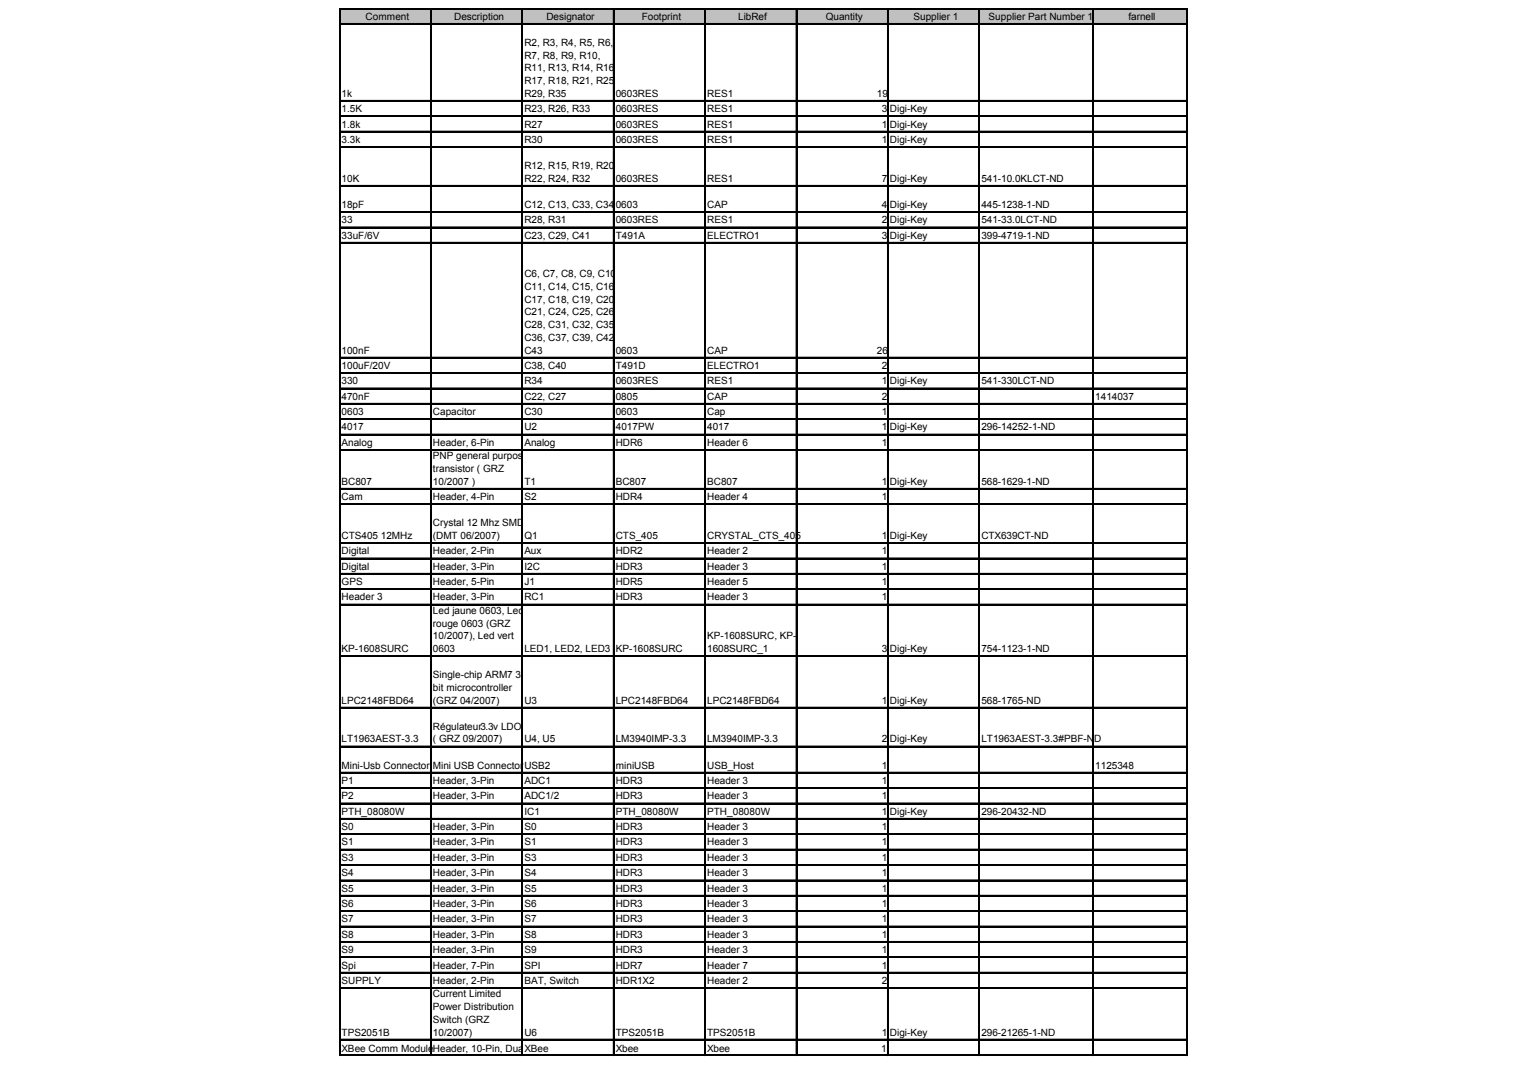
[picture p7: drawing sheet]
<svg xmlns="http://www.w3.org/2000/svg" width="297mm" height="210mm" viewBox="0 0 297 210" stroke-linecap="round" stroke-linejoin="round" font-family="sans-serif">
<defs><g id="words">
<g font-size="1.9">
<text x="71" y="3.8">Comment</text>
<text x="88.2" y="3.8">Description</text>
<text x="106.1" y="3.8">Designator</text>
<text x="124.7" y="3.8">Footprint</text>
<text x="143.4" y="3.8">LibRef</text>
<text x="160.4" y="3.8">Quantity</text>
<text x="177.5" y="3.8">Supplier 1</text>
<text x="192.1" y="3.8">Supplier Part Number 1</text>
<text x="219.2" y="3.8">farnell</text>
<text x="101.9" y="8.9">R2, R3, R4, R5, R6,</text>
<text x="101.9" y="11.4">R7, R8, R9, R10,</text>
<text x="101.9" y="13.9">R11, R13, R14, R16,</text>
<text x="101.9" y="16.3">R17, R18, R21, R25,</text>
<text x="66.4" y="18.8">1k</text>
<text x="66.4" y="21.8">1.5K</text>
<text x="101.9" y="18.8">R29, R35</text>
<text x="101.9" y="21.8">R23, R26, R33</text>
<text x="119.6" y="18.8">0603RES</text>
<text x="119.6" y="21.8">0603RES</text>
<text x="137.4" y="18.8">RES1</text>
<text x="137.4" y="21.8">RES1</text>
<text x="170.4" y="18.8">19</text>
<text x="171.3" y="21.8">3</text>
<text x="172.9" y="21.8">Digi-Key</text>
<text x="66.4" y="24.8">1.8k</text>
<text x="66.4" y="27.8">3.3k</text>
<text x="101.9" y="24.8">R27</text>
<text x="101.9" y="27.8">R30</text>
<text x="119.6" y="24.8">0603RES</text>
<text x="119.6" y="27.8">0603RES</text>
<text x="137.4" y="24.8">RES1</text>
<text x="137.4" y="27.8">RES1</text>
<text x="171.3" y="24.8">1</text>
<text x="171.3" y="27.8">1</text>
<text x="172.9" y="24.8">Digi-Key</text>
<text x="172.9" y="27.8">Digi-Key</text>
<text x="66.4" y="35.3">10K</text>
<text x="101.9" y="32.8">R12, R15, R19, R20,</text>
<text x="101.9" y="35.3">R22, R24, R32</text>
<text x="119.6" y="35.3">0603RES</text>
<text x="137.4" y="35.3">RES1</text>
<text x="171.3" y="35.3">7</text>
<text x="172.9" y="35.3">Digi-Key</text>
<text x="190.6" y="35.3">541-10.0KLCT-ND</text>
<text x="66.4" y="40.4">18pF</text>
<text x="101.9" y="40.4">C12, C13, C33, C34</text>
<text x="119.6" y="40.4">0603</text>
<text x="137.4" y="40.4">CAP</text>
<text x="171.3" y="40.4">4</text>
<text x="172.9" y="40.4">Digi-Key</text>
<text x="190.6" y="40.4">445-1238-1-ND</text>
<text x="66.4" y="43.4">33</text>
<text x="66.4" y="46.3">33uF/6V</text>
<text x="101.9" y="43.4">R28, R31</text>
<text x="101.9" y="46.3">C23, C29, C41</text>
<text x="119.6" y="43.4">0603RES</text>
<text x="119.6" y="46.3">T491A</text>
<text x="137.4" y="43.4">RES1</text>
<text x="137.4" y="46.3">ELECTRO1</text>
<text x="171.3" y="43.4">2</text>
<text x="171.3" y="46.3">3</text>
<text x="172.9" y="43.4">Digi-Key</text>
<text x="172.9" y="46.3">Digi-Key</text>
<text x="190.6" y="43.4">541-33.0LCT-ND</text>
<text x="190.6" y="46.3">399-4719-1-ND</text>
<text x="101.9" y="53.9">C6, C7, C8, C9, C10,</text>
<text x="101.9" y="56.3">C11, C14, C15, C16,</text>
<text x="101.9" y="58.8">C17, C18, C19, C20,</text>
<text x="101.9" y="61.3">C21, C24, C25, C26,</text>
<text x="101.9" y="63.7">C28, C31, C32, C35,</text>
<text x="66.4" y="68.7">100nF</text>
<text x="66.4" y="71.6">100uF/20V</text>
<text x="101.9" y="66.2">C36, C37, C39, C42,</text>
<text x="101.9" y="68.7">C43</text>
<text x="101.9" y="71.6">C38, C40</text>
<text x="119.6" y="68.7">0603</text>
<text x="119.6" y="71.6">T491D</text>
<text x="137.4" y="68.7">CAP</text>
<text x="137.4" y="71.6">ELECTRO1</text>
<text x="170.4" y="68.7">26</text>
<text x="171.3" y="71.6">2</text>
<text x="66.4" y="74.6">330</text>
<text x="66.4" y="77.6">470nF</text>
<text x="101.9" y="74.6">R34</text>
<text x="101.9" y="77.6">C22, C27</text>
<text x="119.6" y="74.6">0603RES</text>
<text x="119.6" y="77.6">0805</text>
<text x="137.4" y="74.6">RES1</text>
<text x="137.4" y="77.6">CAP</text>
<text x="171.3" y="74.6">1</text>
<text x="171.3" y="77.6">2</text>
<text x="172.9" y="74.6">Digi-Key</text>
<text x="190.6" y="74.6">541-330LCT-ND</text>
<text x="212.8" y="77.6">1414037</text>
<text x="66.4" y="80.6">0603</text>
<text x="66.4" y="83.6">4017</text>
<text x="84.1" y="80.6">Capacitor</text>
<text x="101.9" y="80.6">C30</text>
<text x="101.9" y="83.6">U2</text>
<text x="119.6" y="80.6">0603</text>
<text x="119.6" y="83.6">4017PW</text>
<text x="137.4" y="80.6">Cap</text>
<text x="137.4" y="83.6">4017</text>
<text x="171.3" y="80.6">1</text>
<text x="171.3" y="83.6">1</text>
<text x="172.9" y="83.6">Digi-Key</text>
<text x="190.6" y="83.6">296-14252-1-ND</text>
<text x="66.4" y="86.6">Analog</text>
<text x="84.1" y="86.6">Header, 6-Pin</text>
<text x="84.1" y="89.2">PNP general purpose</text>
<text x="101.9" y="86.6">Analog</text>
<text x="119.6" y="86.6">HDR6</text>
<text x="137.4" y="86.6">Header 6</text>
<text x="171.3" y="86.6">1</text>
<text x="66.4" y="94.1">BC807</text>
<text x="84.1" y="91.7">transistor ( GRZ</text>
<text x="84.1" y="94.1">10/2007 )</text>
<text x="101.9" y="94.1">T1</text>
<text x="119.6" y="94.1">BC807</text>
<text x="137.4" y="94.1">BC807</text>
<text x="171.3" y="94.1">1</text>
<text x="172.9" y="94.1">Digi-Key</text>
<text x="190.6" y="94.1">568-1629-1-ND</text>
<text x="66.4" y="97.1">Cam</text>
<text x="84.1" y="97.1">Header, 4-Pin</text>
<text x="101.9" y="97.1">S2</text>
<text x="119.6" y="97.1">HDR4</text>
<text x="137.4" y="97.1">Header 4</text>
<text x="171.3" y="97.1">1</text>
<text x="66.4" y="104.7">CTS405 12MHz</text>
<text x="66.4" y="107.6">Digital</text>
<text x="84.1" y="102.2">Crystal 12 Mhz SMD</text>
<text x="84.1" y="104.7">(DMT 06/2007)</text>
<text x="84.1" y="107.6">Header, 2-Pin</text>
<text x="101.9" y="104.7">Q1</text>
<text x="101.9" y="107.6">Aux</text>
<text x="119.6" y="104.7">CTS_405</text>
<text x="119.6" y="107.6">HDR2</text>
<text x="137.4" y="104.7">CRYSTAL_CTS_405</text>
<text x="137.4" y="107.6">Header 2</text>
<text x="171.3" y="104.7">1</text>
<text x="171.3" y="107.6">1</text>
<text x="172.9" y="104.7">Digi-Key</text>
<text x="190.6" y="104.7">CTX639CT-ND</text>
<text x="66.4" y="110.6">Digital</text>
<text x="66.4" y="113.6">GPS</text>
<text x="84.1" y="110.6">Header, 3-Pin</text>
<text x="84.1" y="113.6">Header, 5-Pin</text>
<text x="101.9" y="110.6">I2C</text>
<text x="101.9" y="113.6">J1</text>
<text x="119.6" y="110.6">HDR3</text>
<text x="119.6" y="113.6">HDR5</text>
<text x="137.4" y="110.6">Header 3</text>
<text x="137.4" y="113.6">Header 5</text>
<text x="171.3" y="110.6">1</text>
<text x="171.3" y="113.6">1</text>
<text x="66.4" y="116.6">Header 3</text>
<text x="84.1" y="116.6">Header, 3-Pin</text>
<text x="84.1" y="119.2">Led jaune 0603, Led</text>
<text x="101.9" y="116.6">RC1</text>
<text x="119.6" y="116.6">HDR3</text>
<text x="137.4" y="116.6">Header 3</text>
<text x="171.3" y="116.6">1</text>
<text x="84.1" y="121.7">rouge 0603 (GRZ</text>
<text x="84.1" y="124.1">10/2007), Led vert</text>
<text x="137.4" y="124.1">KP-1608SURC, KP-</text>
<text x="66.4" y="126.6">KP-1608SURC</text>
<text x="84.1" y="126.6">0603</text>
<text x="84.1" y="131.7">Single-chip ARM7 32-</text>
<text x="101.9" y="126.6">LED1, LED2, LED3</text>
<text x="119.6" y="126.6">KP-1608SURC</text>
<text x="137.4" y="126.6">1608SURC_1</text>
<text x="171.3" y="126.6">3</text>
<text x="172.9" y="126.6">Digi-Key</text>
<text x="190.6" y="126.6">754-1123-1-ND</text>
<text x="66.4" y="136.6">LPC2148FBD64</text>
<text x="84.1" y="134.2">bit microcontroller</text>
<text x="84.1" y="136.6">(GRZ 04/2007)</text>
<text x="101.9" y="136.6">U3</text>
<text x="119.6" y="136.6">LPC2148FBD64</text>
<text x="137.4" y="136.6">LPC2148FBD64</text>
<text x="171.3" y="136.6">1</text>
<text x="172.9" y="136.6">Digi-Key</text>
<text x="190.6" y="136.6">568-1765-ND</text>
<text x="84.1" y="141.7">Régulateur3.3v LDO</text>
<text x="66.4" y="144.2">LT1963AEST-3.3</text>
<text x="66.4" y="149.2">Mini-Usb Connector</text>
<text x="84.1" y="144.2">( GRZ 09/2007)</text>
<text x="84.1" y="149.2">Mini USB Connector</text>
<text x="101.9" y="144.2">U4, U5</text>
<text x="101.9" y="149.2">USB2</text>
<text x="119.6" y="144.2">LM3940IMP-3.3</text>
<text x="119.6" y="149.2">miniUSB</text>
<text x="137.4" y="144.2">LM3940IMP-3.3</text>
<text x="137.4" y="149.2">USB_Host</text>
<text x="171.3" y="144.2">2</text>
<text x="171.3" y="149.2">1</text>
<text x="172.9" y="144.2">Digi-Key</text>
<text x="190.6" y="144.2">LT1963AEST-3.3#PBF-ND</text>
<text x="212.8" y="149.2">1125348</text>
<text x="66.4" y="152.2">P1</text>
<text x="66.4" y="155.2">P2</text>
<text x="84.1" y="152.2">Header, 3-Pin</text>
<text x="84.1" y="155.2">Header, 3-Pin</text>
<text x="101.9" y="152.2">ADC1</text>
<text x="101.9" y="155.2">ADC1/2</text>
<text x="119.6" y="152.2">HDR3</text>
<text x="119.6" y="155.2">HDR3</text>
<text x="137.4" y="152.2">Header 3</text>
<text x="137.4" y="155.2">Header 3</text>
<text x="171.3" y="152.2">1</text>
<text x="171.3" y="155.2">1</text>
<text x="66.4" y="158.2">PTH_08080W</text>
<text x="66.4" y="161.2">S0</text>
<text x="84.1" y="161.2">Header, 3-Pin</text>
<text x="101.9" y="158.2">IC1</text>
<text x="101.9" y="161.2">S0</text>
<text x="119.6" y="158.2">PTH_08080W</text>
<text x="119.6" y="161.2">HDR3</text>
<text x="137.4" y="158.2">PTH_08080W</text>
<text x="137.4" y="161.2">Header 3</text>
<text x="171.3" y="158.2">1</text>
<text x="171.3" y="161.2">1</text>
<text x="172.9" y="158.2">Digi-Key</text>
<text x="190.6" y="158.2">296-20432-ND</text>
<text x="66.4" y="164.2">S1</text>
<text x="66.4" y="167.2">S3</text>
<text x="84.1" y="164.2">Header, 3-Pin</text>
<text x="84.1" y="167.2">Header, 3-Pin</text>
<text x="101.9" y="164.2">S1</text>
<text x="101.9" y="167.2">S3</text>
<text x="119.6" y="164.2">HDR3</text>
<text x="119.6" y="167.2">HDR3</text>
<text x="137.4" y="164.2">Header 3</text>
<text x="137.4" y="167.2">Header 3</text>
<text x="171.3" y="164.2">1</text>
<text x="171.3" y="167.2">1</text>
<text x="66.4" y="170.1">S4</text>
<text x="66.4" y="173.1">S5</text>
<text x="84.1" y="170.1">Header, 3-Pin</text>
<text x="84.1" y="173.1">Header, 3-Pin</text>
<text x="101.9" y="170.1">S4</text>
<text x="101.9" y="173.1">S5</text>
<text x="119.6" y="170.1">HDR3</text>
<text x="119.6" y="173.1">HDR3</text>
<text x="137.4" y="170.1">Header 3</text>
<text x="137.4" y="173.1">Header 3</text>
<text x="171.3" y="170.1">1</text>
<text x="171.3" y="173.1">1</text>
<text x="66.4" y="176.1">S6</text>
<text x="66.4" y="179.1">S7</text>
<text x="84.1" y="176.1">Header, 3-Pin</text>
<text x="84.1" y="179.1">Header, 3-Pin</text>
<text x="101.9" y="176.1">S6</text>
<text x="101.9" y="179.1">S7</text>
<text x="119.6" y="176.1">HDR3</text>
<text x="119.6" y="179.1">HDR3</text>
<text x="137.4" y="176.1">Header 3</text>
<text x="137.4" y="179.1">Header 3</text>
<text x="171.3" y="176.1">1</text>
<text x="171.3" y="179.1">1</text>
<text x="66.4" y="182.1">S8</text>
<text x="66.4" y="185.1">S9</text>
<text x="84.1" y="182.1">Header, 3-Pin</text>
<text x="84.1" y="185.1">Header, 3-Pin</text>
<text x="101.9" y="182.1">S8</text>
<text x="101.9" y="185.1">S9</text>
<text x="119.6" y="182.1">HDR3</text>
<text x="119.6" y="185.1">HDR3</text>
<text x="137.4" y="182.1">Header 3</text>
<text x="137.4" y="185.1">Header 3</text>
<text x="171.3" y="182.1">1</text>
<text x="171.3" y="185.1">1</text>
<text x="66.4" y="188.1">Spi</text>
<text x="66.4" y="191.1">SUPPLY</text>
<text x="84.1" y="188.1">Header, 7-Pin</text>
<text x="84.1" y="191.1">Header, 2-Pin</text>
<text x="101.9" y="188.1">SPI</text>
<text x="101.9" y="191.1">BAT, Switch</text>
<text x="119.6" y="188.1">HDR7</text>
<text x="119.6" y="191.1">HDR1X2</text>
<text x="137.4" y="188.1">Header 7</text>
<text x="137.4" y="191.1">Header 2</text>
<text x="171.3" y="188.1">1</text>
<text x="171.3" y="191.1">2</text>
<text x="84.1" y="193.7">Current Limited</text>
<text x="84.1" y="196.1">Power Distribution</text>
<text x="66.4" y="201.1">TPS2051B</text>
<text x="84.1" y="198.6">Switch (GRZ</text>
<text x="84.1" y="201.1">10/2007)</text>
<text x="101.9" y="201.1">U6</text>
<text x="119.6" y="201.1">TPS2051B</text>
<text x="137.4" y="201.1">TPS2051B</text>
<text x="171.3" y="201.1">1</text>
<text x="172.9" y="201.1">Digi-Key</text>
<text x="190.6" y="201.1">296-21265-1-ND</text>
<text x="66.4" y="204.2">XBee Comm Module</text>
<text x="84.1" y="204.2">Header, 10-Pin, Dual row</text>
<text x="101.9" y="204.2">XBee</text>
<text x="119.6" y="204.2">Xbee</text>
<text x="137.4" y="204.2">Xbee</text>
<text x="171.2" y="204.2">1</text>
</g>
</g></defs>
<path d="M66 1.7h164.7v3h-164.7z" fill="#c0c0c0"/>
<g fill="none" stroke="#000" stroke-width=".19">
<path d="M65.9 1.6v203.4M66.1 1.6h164.6M66.1 4.6h164.6M66.1 19.5h164.6M83.6 1.8v203.2M101.4 1.8v203.2M119.1 1.8v203.2M136.9 1.8v203.2M154.7 1.8v203.2M172.4 1.8v203.2M190.2 1.8v203.2M212.3 1.8v203.2"/>
<path d="M230.6 1.8v203.2M66.1 22.5h164.6M66.1 25.5h164.6M66.1 28.5h164.6M66.1 36h164.6M66.1 41.1h164.6M66.1 44.1h164.6M66.1 47.1h164.6M66.1 69.4h164.6M66.1 72.3h164.6M66.1 75.3h164.6M66.1 78.3h164.6"/>
<path d="M66.1 81.3h164.6M66.1 84.3h164.6M66.1 87.3h164.6M66.1 94.8h164.6M66.1 97.8h164.6M66.1 105.4h164.6M66.1 108.3h164.6M66.1 111.3h164.6M66.1 114.3h164.6M66.1 117.3h164.6M66.1 127.3h164.6M66.1 137.3h164.6"/>
<path d="M66.1 144.9h164.6M66.1 149.9h164.6M66.1 152.9h164.6M66.1 155.9h164.6M66.1 158.9h164.6M66.1 161.9h164.6M66.1 164.9h164.6M66.1 167.9h164.6M66.1 170.9h164.6M66.1 173.8h164.6M66.1 176.8h164.6M66.1 179.8h164.6"/>
<path d="M66.1 182.8h164.6M66.1 185.8h164.6M66.1 188.8h164.6M66.1 191.8h164.6M66.1 201.8h164.6M66.1 204.8h164.6"/>
</g>
<path d="M66 1.6v203.4M83.7 1.8v203.2M101.5 1.8v203.2M119.3 1.8v203.2M137 1.8v203.2M154.8 1.8v203.2M172.5 1.8v203.2M190.3 1.8v203.2M212.4 1.8v203.2" fill="none" stroke="#000" stroke-width=".21"/>
<g fill="none" stroke="#000" stroke-width=".23">
<path d="M66.1 1.7h164.6M66.1 4.7h164.6M66.1 19.6h164.6M66.1 22.6h164.6M66.1 25.6h164.6M66.1 28.6h164.6M66.1 36.1h164.6M66.1 41.2h164.6M66.1 44.2h164.6M66.1 47.2h164.6M66.1 69.5h164.6M66.1 72.5h164.6"/>
<path d="M66.1 75.4h164.6M66.1 78.4h164.6M66.1 81.4h164.6M66.1 84.4h164.6M66.1 87.4h164.6M66.1 94.9h164.6M66.1 97.9h164.6M66.1 105.5h164.6M66.1 108.5h164.6M66.1 111.4h164.6M66.1 114.4h164.6M66.1 117.4h164.6"/>
<path d="M66.1 127.4h164.6M66.1 137.4h164.6M66.1 145h164.6M66.1 150.1h164.6M66.1 153h164.6M66.1 156h164.6M66.1 159h164.6M66.1 162h164.6M66.1 165h164.6M66.1 168h164.6M66.1 171h164.6M66.1 174h164.6"/>
<path d="M66.1 176.9h164.6M66.1 179.9h164.6M66.1 182.9h164.6M66.1 185.9h164.6M66.1 188.9h164.6M66.1 191.9h164.6M66.1 201.9h164.6M66.1 204.9h164.6"/>
</g>
<use href="#words"/>
</svg>
